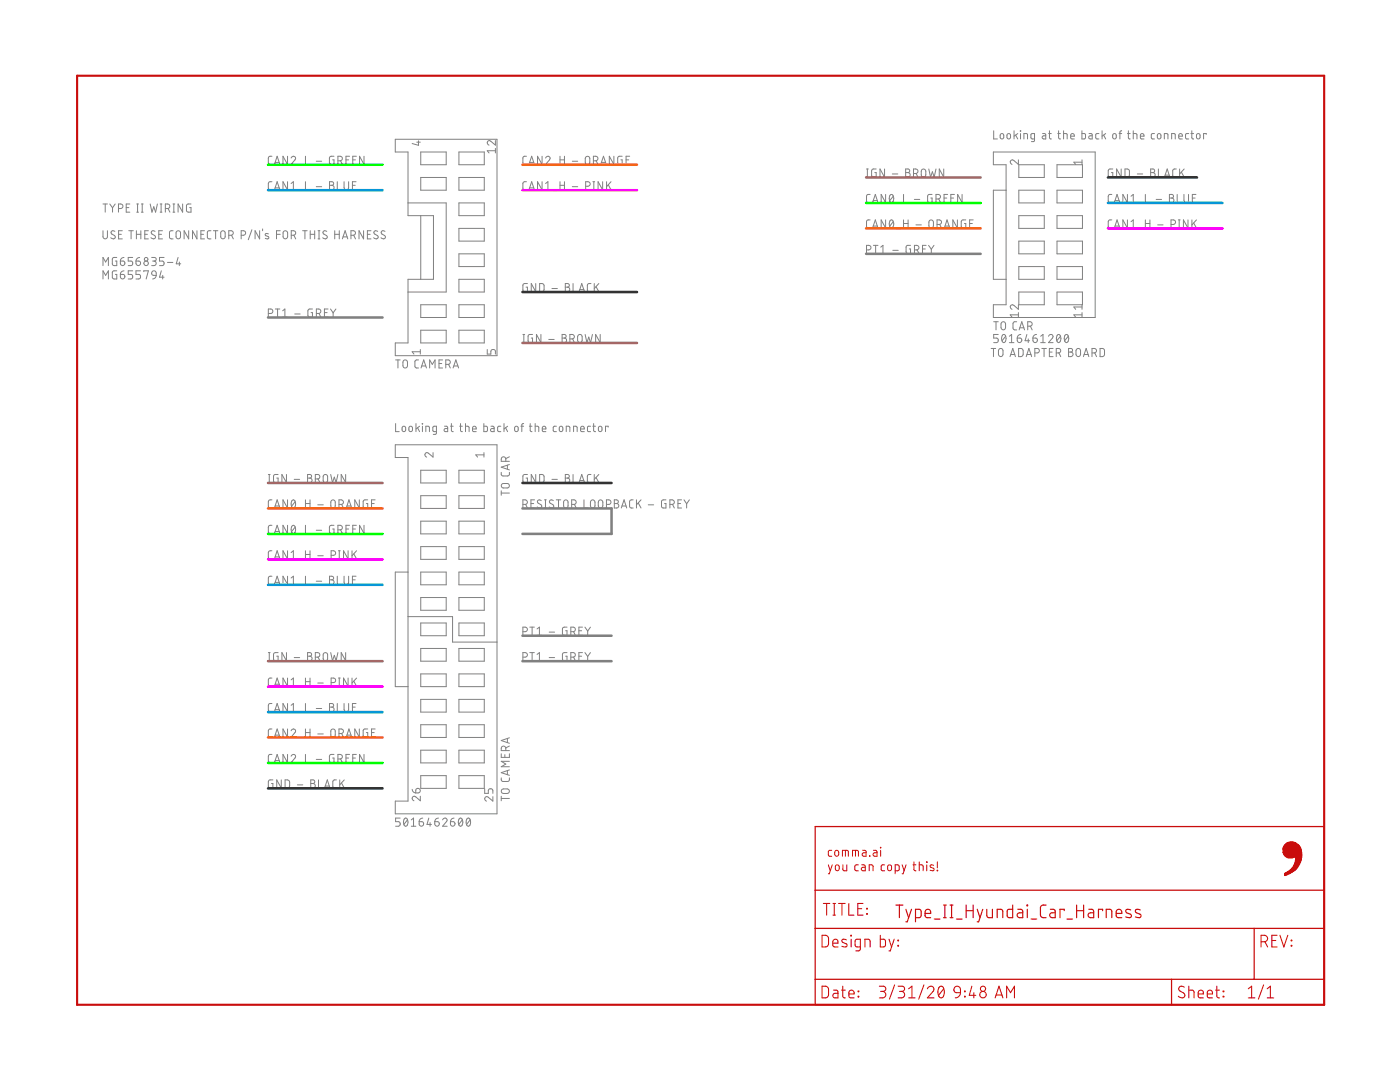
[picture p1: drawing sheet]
<svg xmlns="http://www.w3.org/2000/svg" width="279mm" height="216mm" viewBox="0 0 279 216" stroke-linecap="round" stroke-linejoin="round" font-family="sans-serif">
<g fill="none" stroke="#808080" stroke-width=".2">
<path d="M54.3 31.2h-.5l-.2 .3 .1 1.2 .6 .1M54.3 36.3h-.5l-.2 .3 .1 1.2 .6 .1M54.8 32.8l.5-1.6 .6 1.6M54.8 37.9l.5-1.6 .6 1.6M54.9 32.4h.8M54.9 37.5h.8M57.4 31.2v1.6l-.9-1.6v1.6M57.4 36.3v1.6l-.9-1.6v1.6M58.1 31.5a.44 .44 0 0 1 .6-.3 .44 .44 0 0 1 .2 .7l-.8 .9h.9M58.1 36.6l.4-.3v1.6M58.1 37.9h.9M59.6 33h.7"/>
<path d="M59.6 38.1h.7M61 31.2v1.6h.7M61 36.3v1.6h.7M63.1 32.2h1.1M63.1 37.3h1.1M65.8 36.3h.4a.36 .36 0 0 1 .4 .3 .36 .36 0 0 1-.4 .4 .46 .46 0 0 1 .5 .4 .46 .46 0 0 1-.5 .5h-.4zM65.8 37h.4M66.7 31.2h-.7l-.2 .2-.1 1 .3 .4h.7v-.9h-.3M67.3 36.3v1.6h.8M67.4 32.1h.5a.46 .46 0 0 0 .4-.5 .46 .46 0 0 0-.4-.4h-.5v1.6M68 32.1l.3 .7M68.7 36.3v1.1a.46 .46 0 0 0 .4 .5 .46 .46 0 0 0 .5-.5v-1.1"/>
<path d="M69 31.9h.6M69.8 31.2h-.8v1.6h.8M70.3 37h.6M70.4 31.9h.5M71.1 36.3h-.8v1.6h.8M71.1 31.2h-.7v1.6h.7M72.6 31.2v1.6l-.8-1.6v1.6M78.9 27.8h20.3v43.2h-20.3v-2.6h2.5v-12.7h5.1v-12.7h-5.1v-12.7h-2.5zM83.2 28.4h.7M83.5 28.1v.9l-1.2-.4M84 30.3h5v2.6h-5zM84 35.4h5v2.6h-5z"/>
<path d="M91.6 30.3h5v2.6h-5zM91.6 35.4h5v2.6h-5zM98.9 28v1l-.9-.8a.44 .44 0 0 0-.7 .1 .44 .44 0 0 0 .3 .7M98.9 30.1h-1.7l.4 .4M98.9 29.6v.9M105.1 31.2h-.5l-.2 .3v1.1l.2 .2h.5M105.1 36.3h-.5l-.2 .3v1.1l.2 .1 .5 .1M105.6 32.8l.5-1.6 .6 1.6M105.6 37.9l.5-1.6 .6 1.6M105.7 32.4h.8M105.7 37.5h.8M108.2 31.2v1.6l-.9-1.6v1.6"/>
<path d="M108.2 36.3v1.6l-.9-1.6v1.6M108.9 31.5a.45 .45 0 0 1 .6-.3 .45 .45 0 0 1 .2 .7l-.8 .9h.9M108.9 37.9h.9M108.9 36.6l.4-.3v1.6M110.4 33h.7M110.4 38.1h.7M111.8 31.9h.8M111.8 31.2v1.6M111.8 36.3v1.6M111.8 37h.8M112.6 31.2v1.6M112.6 36.3v1.6"/>
<path d="M114.2 32.2h1.1M114.2 37.3h1.1M116.9 37.2h.4a.46 .46 0 0 0 .5-.5 .46 .46 0 0 0-.5-.4h-.4v1.6M116.9 31.3l.4-.1 .3 .1 .1 1.1a.46 .46 0 0 1-.4 .4 .46 .46 0 0 1-.5-.4v-.8zM118.3 37.9h.4M118.3 36.3h.4M118.4 32.1h.5a.46 .46 0 0 0 .4-.5 .46 .46 0 0 0-.4-.4h-.5v1.6M118.5 36.3v1.6M119 32.1l.3 .7M119.9 32.8l.5-1.6 .6 1.6M120 32.4h.8M120.3 36.3v1.6l-.9-1.6v1.6"/>
<path d="M121.1 36.3v1.6M121.4 36.9l.5 1M121.9 36.3l-.8 1M122.5 31.2v1.6l-.9-1.6v1.6M124.2 31.2h-.7l-.2 .2v1l.2 .4h.7v-.9h-.3M124.9 31.9h.6M125.7 31.2h-.8v1.6h.8M172.9 35.3h.4M172.9 33.7h.4M173.1 33.7v1.6M173.7 38.8h-.6l-.2 .4 .1 1 .1 .2h.6M174.9 33.7h-.7l-.2 .3-.1 1 .3 .3h.7v-.9h-.3"/>
<path d="M176.5 33.7v1.6l-.9-1.6v1.6M176.7 38.8v1.6l-.8-1.6v1.6M177.7 38.9l.2-.1a.95 .95 0 0 1 0 1.6 1.04 1.04 0 0 1-.2-1.5zM178.1 34.7h1.1M178.3 39.2l-.8 .9M180.3 38.8v1.6h.8M180.7 33.7h.5a.36 .36 0 0 1 .4 .4 .36 .36 0 0 1-.4 .3 .46 .46 0 0 1 .5 .5 .46 .46 0 0 1-.5 .4h-.5zM180.7 34.4h.5M182.3 34.6h.5a.46 .46 0 0 0 .4-.4 .46 .46 0 0 0-.4-.5h-.5v1.6M182.5 39.8h1.1M182.8 34.6l.4 .7M184 33.8l.3-.1 .3 .1a1.33 1.33 0 0 1 .1 1.3l-.4 .2-.3-.1-.1-.3z"/>
<path d="M185.4 33.7l.3 1.6 .4-1 .3 1 .4-1.6M186 38.8h-.7l-.2 .2v1.1l.2 .3h.7v-.9h-.2M186.8 39.7h.4a.46 .46 0 0 0 .5-.4 .46 .46 0 0 0-.5-.5h-.4v1.6M187.3 39.7l.4 .7M188.3 33.7v1.6l-.8-1.6v1.6M188.4 39.5h.6M189.1 38.8h-.7v1.6h.7M189.8 39.5h.5M190.5 38.8h-.7v1.6h.7M192 38.8v1.6l-.9-1.6v1.6M198.2 30.3h20.4v33.1h-20.4v-2.6h2.6v-27.9h-2.6zM198.3 26.1v1.6h.8"/>
<path d="M199.7 26.8l.3-.2 .2 .2 .1 .6a.36 .36 0 0 1-.3 .3 .36 .36 0 0 1-.4-.3zM200.8 38h-2.6v17.7h2.6M201.1 26.8l.2-.2 .3 .2 .1 .6a.36 .36 0 0 1-.4 .3 .36 .36 0 0 1-.3-.3zM202.4 26.1v1.6M202.7 27l.4 .7M203.1 26.6l-.7 .6M203.2 31.9v.9l-.8-.8a.45 .45 0 0 0-.8 .2 .45 .45 0 0 0 .4 .6M203.3 32.9h5.1v2.5h-5.1zM203.3 38h5.1v2.5h-5.1zM203.6 26.1l.1 .1zM203.7 26.6v1.1M204.3 27.7v-1.1l.7 .2 .1 .9"/>
<path d="M206.5 27.7h-.6l-.1-.1v-.9l.7-.1-.1 1.5-.6 .2M208.1 26.6l.4 .1 .2 .1v.9l-.7-.1v-.4l.7-.1M209.3 26.6h.5M209.4 26.1l.1 1.5 .3 .1M210.9 32.9h5.1v2.5h-5.1zM210.9 38h5.1v2.5h-5.1zM211.1 26.6h.5M211.3 26.1v1.5l.3 .1M212.3 26.6l.7 .2v.9M212.3 26.1v1.6M213.7 27.2h.7a.38 .38 0 0 0-.3-.5 .38 .38 0 0 0-.4 .3v.6l.7 .1M215.9 26.1v1.6h.6l.1-.9-.1-.1-.6-.1"/>
<path d="M215.9 32.4h-1.6l.4 .4M215.9 31.9v.9M217.3 26.6l.6 .1 .1 1-.7-.1v-.4l.7-.1M219.3 26.6l-.5 .1-.1 .2 .1 .7 .5 .1M219.9 26.1v1.6M220.3 27l.4 .7M220.7 26.6l-.8 .6M221.9 38.8h-.5l-.2 .4 .1 1.1 .6 .1M222.1 33.7h-.7l-.2 .3v1l.2 .3h.7v-.9h-.3M222.2 26.8l.2-.2 .3 .2 .1 .6a.36 .36 0 0 1-.4 .3 .36 .36 0 0 1-.3-.3zM223.3 26.6h.6M223.8 33.7v1.6l-1-1.6v1.6"/>
<path d="M223.9 26.1l-.4 .3v1.3M224.5 33.7l.6 .1 .3 .2v1.1l-.3 .2h-.6zM225 38.8v1.6l-.9-1.6v1.6M225 26.6h.6M225.2 26.1v1.5l.4 .1M225.7 39.2l.5-.4v1.6M226.2 26.6l.7 .2v.9M226.2 26.1v1.6M227 34.7h1M227.6 27.2h.7a.38 .38 0 0 0-.3-.5 .38 .38 0 0 0-.4 .3l.1 .6 .6 .1M228.6 38.8v1.6h.7M229.6 33.7h.5a.36 .36 0 0 1 .3 .4 .36 .36 0 0 1-.3 .3 .46 .46 0 0 1 .4 .5 .46 .46 0 0 1-.4 .4h-.5z"/>
<path d="M229.6 34.4h.5M230.4 26.6l-.5 .1-.1 .2v.7l.6 .1M230.7 39.8h1.1M231.1 26.8l.2-.2 .3 .2 .1 .6a.36 .36 0 0 1-.4 .3 .36 .36 0 0 1-.3-.3zM231.2 33.7v1.6h.7M232.4 27.7v-1.1l.7 .2v.9M232.4 35.3l.5-1.6 .6 1.6M232.5 34.9h.8M233.4 38.8h.4a.36 .36 0 0 1 .4 .4 .36 .36 0 0 1-.4 .3 .46 .46 0 0 1 .5 .5 .46 .46 0 0 1-.5 .4h-.4zM233.4 39.5h.4M233.8 27.7v-1.1l.7 .2v.9M234.8 33.7h-.5l-.3 .4 .1 1 .2 .2h.5"/>
<path d="M234.9 38.8v1.6h.8M235.2 27.2h.8a.38 .38 0 0 0-.3-.5 .38 .38 0 0 0-.5 .3l.1 .6 .7 .1M235.4 33.7v1.6M235.8 34.4l.5 .9M236.3 38.8v1.2a.46 .46 0 0 0 .4 .4 .46 .46 0 0 0 .5-.4v-1.2M236.3 33.7l-.9 1M237.2 26.6l-.5 .1-.1 .2 .1 .7 .5 .1M237.7 26.6h.5M237.8 26.1l.1 1.5 .3 .1M238 39.5h.5M238.7 38.8h-.7v1.6h.7M238.9 26.8l.2-.2 .3 .2 .1 .6a.36 .36 0 0 1-.4 .3 .36 .36 0 0 1-.3-.3z"/>
<path d="M240.7 26.8v-.2h-.5v1.1M20.6 46v1.2a.44 .44 0 0 0 .4 .5 .44 .44 0 0 0 .4-.5v-1.2M20.6 40.7h.8M20.6 53v-1.6l.5 .9 .5-.9v1.6M20.6 55.7v-1.7l.5 .9 .5-.9v1.7M21 40.7v1.6M21.9 40.7l.6 .8M22.5 41.5v.8M22.9 46.2l-.2-.1a.38 .38 0 0 0-.5 .1 .38 .38 0 0 0 .1 .5l.5 .3a.41 .41 0 0 1 .1 .6 .41 .41 0 0 1-.6 0l-.2-.2M23 40.7l-.5 .8M23.3 51.4h-.7l-.2 .2v1l.2 .4h.7v-.9h-.3M23.3 54l-.7 .1-.2 .2v1l.2 .3 .7 .1v-.9h-.3"/>
<path d="M23.6 41.6h.5a.46 .46 0 0 0 .4-.4 .46 .46 0 0 0-.4-.5h-.5v1.6M23.7 46.8h.5M24 52.1h.6a.45 .45 0 0 1 .3 .5 .45 .45 0 0 1-.4 .4 .45 .45 0 0 1-.5-.5zM24 54.8h.6a.45 .45 0 0 1 .3 .5 .45 .45 0 0 1-.5 .4 .45 .45 0 0 1-.4-.5zM24.4 46h-.7v1.7h.7M24.7 51.4l-.4 .1-.3 .6M24.7 54l-.4 .2-.3 .6M25.2 41.4h.5M25.7 46h.9M25.9 40.7h-.7v1.6h.7M26.2 46v1.7M26.5 51.4h-.9v.7h.5a.46 .46 0 0 1 .4 .4 .46 .46 0 0 1-.4 .5h-.5"/>
<path d="M26.5 54h-.9v.8h.5a.46 .46 0 0 1 .4 .4 .46 .46 0 0 1-.4 .5h-.5M27.1 52.1h.6a.46 .46 0 0 1 .4 .5 .46 .46 0 0 1-.5 .4 .46 .46 0 0 1-.5-.5zM27.2 46.8h.9M27.2 46v1.7M27.3 40.7h.3M27.3 42.3h.3M27.5 40.7v1.6M27.9 51.4l-.4 .1-.4 .6M28 54h-.9v.8h.6a.46 .46 0 0 1 .4 .4 .46 .46 0 0 1-.4 .5h-.6M28.1 46v1.7M28.2 40.7h.4M28.2 42.3h.4"/>
<path d="M28.4 40.7v1.6M28.7 54.2v-.2h.9l-.4 1.7M28.9 46.8h.5M29.6 46h-.7v1.7h.7M30 40.7l.3 1.6 .4-1 .4 1 .3-1.6M30.3 51.4h.5a.36 .36 0 0 1 .4 .3 .36 .36 0 0 1-.4 .4h-.3M30.4 54.2l.3-.2 .4 .2 .1 .7-.8-.1-.1-.3zM30.7 52.1a.46 .46 0 0 1 .5 .4 .46 .46 0 0 1-.5 .5h-.4M30.9 46.2l-.1-.1a.38 .38 0 0 0-.6 .1 .38 .38 0 0 0 .2 .5l.5 .3a.41 .41 0 0 1 0 .6 .41 .41 0 0 1-.6 0l-.2-.2M31.2 54.9l-.3 .6-.4 .2M31.7 46.8h.5M32 40.7h.3"/>
<path d="M32 42.3h.3M32.2 40.7v1.6M32.2 54l-.4 1.3h.9M32.4 46h-.7v1.7h.7M32.5 54.9v.8M32.7 51.4h-.9v.7h.6a.46 .46 0 0 1 .4 .4 .46 .46 0 0 1-.4 .5h-.6M33 41.6h.5a.46 .46 0 0 0 .4-.4 .46 .46 0 0 0-.4-.5h-.5v1.6M33.4 52.4h1.1M33.5 41.6l.4 .7M34.5 40.7h.4M34.5 42.3h.4M34.5 46l-.4 .1-.3 .3v1l.3 .2 .4 .1"/>
<path d="M34.7 40.7v1.6M35.3 46.2l.3-.2 .3 .2 .1 1a.44 .44 0 0 1-.4 .5 .44 .44 0 0 1-.5-.5zM35.5 51.4l-.3 1.2h.9M35.8 52.3v.7M36.4 40.7v1.6l-.9-1.6v1.6M37.7 46v1.7l-1-1.7v1.7M38.1 40.7h-.7l-.2 .2 .1 1.3 .8 .1v-.9h-.3M39.3 46v1.7l-.9-1.7v1.7M40.1 46.8h.5M40.8 46h-.7v1.7h.7M42.1 46l-.5 .1-.2 .3v1l.2 .2 .5 .1M42.6 46h.9"/>
<path d="M43 46v1.7M44.2 46.2l.3-.2 .3 .2 .1 1a.44 .44 0 0 1-.4 .5 .44 .44 0 0 1-.5-.5zM45.7 46.9h.4a.46 .46 0 0 0 .5-.4 .46 .46 0 0 0-.5-.5h-.4v1.7M46.2 46.9l.4 .8M48.1 46.9h.5a.46 .46 0 0 0 .4-.4 .46 .46 0 0 0-.4-.5h-.5v1.7M50.3 45.8l-.7 2M51.8 46v1.7l-.9-1.7v1.7M52.4 45.7v.3M53.6 46.7l-.6-.1-.1 .2 .7 .5v.2l-.2 .2-.5-.1M55.2 46.8h.7M55.9 46h-.7v1.7M56.6 46.2l.3-.2 .4 .2a1.33 1.33 0 0 1 .1 1.2l-.5 .3-.4-.3z"/>
<path d="M58.1 46.9h.5a.46 .46 0 0 0 .4-.4 .46 .46 0 0 0-.4-.5h-.5v1.7M58.7 46.9l.3 .8M60.4 46h.9M60.9 46v1.7M61.9 46.8h.9M61.9 46v1.7M62.8 46v1.7M63.5 47.7h.3M63.5 46h.3M63.7 46v1.7M65.2 46.2l-.5-.1-.2 .3v.2l.6 .4a.37 .37 0 0 1 .1 .5 .37 .37 0 0 1-.5 .1l-.3-.2M66.8 46.8h.9"/>
<path d="M66.8 46v1.7M67.7 46v1.7M68.3 47.7l.6-1.7 .5 1.7M68.5 47.3h.8M70 46.9h.5a.46 .46 0 0 0 .5-.4 .46 .46 0 0 0-.5-.5h-.5v1.7M70.6 46.9l.4 .8M72.6 46v1.7l-1-1.7v1.7M73.3 46.8h.6M74 46h-.7v1.7h.7M75.4 46.2l-.6-.1-.2 .3 .1 .2 .6 .4a.37 .37 0 0 1 .1 .5 .37 .37 0 0 1-.5 .1l-.3-.2M76.8 46.2l-.2-.1a.38 .38 0 0 0-.5 .1 .38 .38 0 0 0 .1 .5l.6 .3a.41 .41 0 0 1 0 .6 .41 .41 0 0 1-.6 0l-.2-.2M81.4 40.5h7.6v17.8h-7.6"/>
<path d="M84 43v12.7M91.6 40.5h5v2.5h-5zM91.6 45.6h5v2.5h-5zM91.6 50.7h5v2.5h-5zM91.6 55.7h5v2.6h-5zM105.3 56.6h-.7l-.2 .2 .1 1.3 .8 .1v-.9h-.3M106.9 56.6v1.6l-.9-1.6v1.6M107.7 56.6h.6l.3 .3v1l-.3 .3h-.6zM110.2 57.6h1M112.8 56.6h.5a.36 .36 0 0 1 .3 .3 .36 .36 0 0 1-.3 .4 .46 .46 0 0 1 .4 .5 .46 .46 0 0 1-.4 .4h-.5zM112.8 57.3h.5M114.4 56.6v1.6h.7"/>
<path d="M115.6 58.2l.5-1.6 .5 1.6M115.7 57.8h.8M117.9 56.6h-.5l-.2 .3v1.1l.2 .2h.5M118.6 56.6v1.6M119 57.2l.5 1M119.5 56.6l-.9 1M172.9 49.9h.5a.46 .46 0 0 0 .4-.5 .46 .46 0 0 0-.4-.4h-.5v1.6M173.7 43.9h-.6l-.2 .3 .1 1.1 .1 .2h.6M174.1 40.4l.6-1.6 .5 1.6M174.1 45.5l.6-1.6 .5 1.6M174.3 45.1h.8M174.3 40h.8"/>
<path d="M174.3 49h.9M174.8 49v1.6M175.8 49.3l.4-.3v1.6M175.8 50.6h.9M176.7 43.9v1.6l-.8-1.6v1.6M177.7 44l.2-.1a.95 .95 0 0 1 0 1.6 1.04 1.04 0 0 1-.2-1.5zM178.2 50h1.1M178.3 44.2l-.8 .9M179 45.7h.7M179 40.6h.7M180.3 44.6h.9M180.3 43.9v1.6"/>
<path d="M181.2 43.9v1.6M181.7 49h-.7l-.2 .2v1l.2 .3 .7 .1v-.9h-.2M182.5 49.9h.4a.46 .46 0 0 0 .5-.5 .46 .46 0 0 0-.5-.4h-.4v1.6M182.8 44.9h1.1M183 49.9l.4 .7M184.1 49.7h.6M184.8 49h-.7v1.6h.7M185.3 49l.6 .7M185.5 44l.3-.1 .3 .1a1.33 1.33 0 0 1 .1 1.2l-.4 .3-.4-.3v-.9zM185.9 49.7v.9M186.4 49l-.5 .7M187 44.8h.5a.46 .46 0 0 0 .4-.5 .46 .46 0 0 0-.4-.4h-.5v1.6"/>
<path d="M187.5 44.8l.4 .7M188.5 45.5l.5-1.6 .5 1.6M188.6 45.1h.8M191.1 43.9v1.6l-.9-1.6v1.6M192.7 43.9h-.6l-.2 .2v1.3l.8 .1v-.9h-.2M193.5 44.6h.6M194.2 43.9h-.7v1.6h.7M203.3 43h5.1v2.6h-5.1zM203.3 48.1h5.1v2.6h-5.1zM203.3 53.2h5.1v2.5h-5.1zM203.3 58.3h5.1v2.5h-5.1zM210.9 43h5.1v2.6h-5.1z"/>
<path d="M210.9 48.1h5.1v2.6h-5.1zM210.9 53.2h5.1v2.5h-5.1zM210.9 58.3h5.1v2.5h-5.1zM221.9 43.9h-.5l-.2 .3 .1 1.2 .6 .1M222.4 45.5l.5-1.6 .6 1.6M222.4 40.4l.5-1.6 .6 1.6M222.5 45.1h.9M222.5 40h.9M225 43.9v1.6l-.9-1.6v1.6M225.7 45.5h.9M225.7 44.2l.5-.3v1.6M225.7 40.4h.9"/>
<path d="M227.2 45.7h.7M227.2 40.6h.7M228.6 43.9v1.6M228.6 44.6h.9M229.5 43.9v1.6M231 44.9h1.1M233.7 44.8h.5a.46 .46 0 0 0 .4-.5 .46 .46 0 0 0-.4-.4h-.5v1.6M235.2 45.5h.3M235.2 43.9h.3M235.3 43.9v1.6M237.1 43.9v1.6l-.9-1.6v1.6M237.9 43.9v1.6"/>
<path d="M238.2 44.5l.6 1M238.8 43.9l-.9 1M53.6 62.5h.4a.44 .44 0 0 0 .5-.4 .44 .44 0 0 0-.5-.4h-.4v1.6M54.9 61.7h.9M55.4 61.7v1.6M56.4 62l.5-.3v1.6M56.4 63.3h.9M58.8 62.7h1.1M62.4 61.7h-.7l-.2 .2 .1 1.3 .8 .1v-.9h-.3M63.1 62.5h.5a.44 .44 0 0 0 .4-.4 .44 .44 0 0 0-.4-.4h-.5v1.6M63.7 62.5l.3 .8M64.7 62.4h.6"/>
<path d="M65.5 61.7h-.8v1.6h.8M66 61.7l.5 .7M66.5 62.4v.9M67 61.7l-.5 .7M79 71.8h.9M79.4 71.8v1.6M80.5 71.9l.4-.1 .3 .1 .1 1.1a.46 .46 0 0 1-.4 .4 .46 .46 0 0 1-.5-.4zM83.5 71.8h-.5l-.2 .4v1l.2 .2h.5M83.9 69.7v1M83.9 70.2h-1.6l.3 .5M84 60.8h5v2.6h-5zM84 65.9h5v2.5h-5z"/>
<path d="M84 73.4l.6-1.6 .5 1.6M84.2 73h.8M85.7 73.4v-1.6l.6 .9 .5-.9v1.6M87.6 72.5h.6M88.3 71.8h-.7v1.6h.7M89 72.7h.4a.44 .44 0 0 0 .5-.4 .44 .44 0 0 0-.5-.5h-.4v1.6M89.5 72.7l.4 .7M90.4 73.4l.6-1.6 .5 1.6M90.6 73h.8M91.6 60.8h5v2.6h-5zM91.6 65.9h5v2.5h-5zM97.2 69.7v1h.8v-.6a.46 .46 0 0 1 .4-.4 .46 .46 0 0 1 .5 .4v.6"/>
<path d="M104.4 68.4h.3M104.4 66.7h.3M104.5 66.7v1.7M106.3 66.7l-.7 .1-.2 .2v1l.2 .3 .7 .1v-.9h-.3M107.9 66.7v1.7l-.8-1.7v1.7M109.5 67.7h1.1M112.2 66.7h.4a.36 .36 0 0 1 .4 .4 .36 .36 0 0 1-.4 .4 .46 .46 0 0 1 .5 .4 .46 .46 0 0 1-.5 .5h-.4zM112.2 67.5h.4M113.7 67.6h.5a.44 .44 0 0 0 .4-.4 .44 .44 0 0 0-.4-.5h-.5v1.7M114.3 67.6l.3 .8M115.4 66.9l.3-.2 .4 .2 .1 1a.46 .46 0 0 1-.5 .5 .46 .46 0 0 1-.4-.5v-.7zM116.8 66.7l.3 1.7 .4-1.1 .4 1.1 .3-1.7"/>
<path d="M119.8 66.7v1.7l-.9-1.7v1.7M197.8 69.5h.9M198.3 69.5v1.7M198.3 64.2h.9M198.8 64.2v1.6M199.2 66.7h-.9v.8h.6a.46 .46 0 0 1 .3 .4 .46 .46 0 0 1-.3 .5h-.6M199.4 69.7l.3-.2 .3 .2 .2 1a.46 .46 0 0 1-.5 .5 .46 .46 0 0 1-.4-.5v-.7zM199.9 64.3l.3-.1 .4 .1 .1 1.1a.46 .46 0 0 1-.5 .4 .46 .46 0 0 1-.4-.4v-.8zM200.1 66.8l.2-.1a.97 .97 0 0 1 0 1.7 1.03 1.03 0 0 1-.2-1.6zM200.7 67.1l-.7 .9M201.4 68.4h1M201.4 67.1l.5-.4v1.7"/>
<path d="M201.6 71.2l.5-1.7 .5 1.7M201.7 70.7h.8M202.9 64.2h-.5l-.2 .4 .1 1.1 .6 .1M203 67.5h.6a.45 .45 0 0 1 .3 .5 .45 .45 0 0 1-.5 .3 .45 .45 0 0 1-.4-.4zM203.2 60.8v.9l-.8-.8a.45 .45 0 0 0-.8 .2 .45 .45 0 0 0 .4 .6M203.2 62.4v.9M203.2 62.8h-1.6l.4 .5M203.3 69.5l.6 .1 .3 .2v.9l-.3 .4-.6 .1zM203.4 65.8l.5-1.6 .6 1.6M203.5 65.4h.8M203.7 66.7l-.4 .2-.3 .6M204.8 71.2l.5-1.7 .6 1.7"/>
<path d="M204.9 70.7h.9M204.9 66.7l-.3 1.3h.9M205.1 65.1h.4a.44 .44 0 0 0 .5-.5 .44 .44 0 0 0-.5-.4h-.4v1.6M205.2 67.6v.8M205.6 65.1l.4 .7M206.1 67.5h.6a.45 .45 0 0 1 .3 .5 .45 .45 0 0 1-.4 .4 .45 .45 0 0 1-.5-.5zM206.5 70.4h.5a.44 .44 0 0 0 .4-.4 .44 .44 0 0 0-.4-.5h-.5v1.7M206.9 66.7l-.5 .2-.3 .6M207.7 68.4h.9M207.7 67.1l.5-.4v1.7M207.9 69.5h.9M208.4 69.5v1.7"/>
<path d="M209.3 67.1a.45 .45 0 0 1 .6-.4 .45 .45 0 0 1 .1 .8l-.7 .9h.9M209.4 70.3h.6M210.2 69.5h-.8v1.7h.8M210.8 70.4h.4a.44 .44 0 0 0 .5-.4 .44 .44 0 0 0-.5-.5h-.4v1.7M211 66.8l.3-.1a.95 .95 0 0 1 0 1.7 1.06 1.06 0 0 1-.3-1.6zM211.3 70.4l.4 .8M211.6 67.1l-.7 .9M212.6 66.8l.2-.1a.95 .95 0 0 1 0 1.7 1.06 1.06 0 0 1-.2-1.6zM213.2 67.1l-.7 .9M213.3 69.5h.4a.36 .36 0 0 1 .4 .4 .36 .36 0 0 1-.4 .4 .46 .46 0 0 1 .5 .4 .46 .46 0 0 1-.5 .5h-.4zM213.3 70.3h.4M214.9 69.7l.3-.2 .3 .2 .1 1a.46 .46 0 0 1-.4 .5 .46 .46 0 0 1-.5-.5v-.7z"/>
<path d="M215.9 60.8v.9M215.9 62.4v.9M215.9 62.8h-1.6l.4 .5M215.9 61.3h-1.6l.4 .4M216.2 71.2l.6-1.7 .5 1.7M216.3 70.7h.9M217.9 70.4h.5a.44 .44 0 0 0 .4-.4 .44 .44 0 0 0-.4-.5h-.5v1.7M218.5 70.4l.3 .8M219.5 69.5l.7 .1 .2 .2v1.1l-.2 .2-.7 .1zM53.6 96.3h.3M53.6 94.7h.3M53.7 94.7v1.6"/>
<path d="M54.3 99.7l-.6 .1-.1 .3v1.1l.2 .1 .5 .1M55.5 94.7h-.7l-.2 .2v1.2l.2 .2h.7v-.9h-.3M57.2 94.7v1.6l-.9-1.6v1.6M57.4 99.7v1.7l-.9-1.7v1.7M58.3 99.9l.2-.2a.97 .97 0 0 1 0 1.7 1 1 0 0 1-.2-1.5zM58.7 95.7h1.1M61 99.7v1.7M61.4 94.7h.4a.36 .36 0 0 1 .4 .3 .36 .36 0 0 1-.4 .4 .44 .44 0 0 1 .5 .4 .44 .44 0 0 1-.5 .5h-.4zM61.4 95.4h.4M61.9 99.7v1.7M62.9 95.6h.5a.44 .44 0 0 0 .4-.5 .44 .44 0 0 0-.4-.4h-.5v1.6M63.5 95.6l.3 .7"/>
<path d="M64.6 94.8l.3-.1 .4 .1 .1 1a.44 .44 0 0 1-.5 .5 .44 .44 0 0 1-.4-.5zM66 94.7l.4 1.6 .3-1.1 .4 1.1 .3-1.6M66.1 99.9l.4-.2 .3 .2 .1 1a.44 .44 0 0 1-.4 .5 .44 .44 0 0 1-.5-.5zM69 94.7v1.6l-.9-1.6v1.6M71.7 99.7v1.7l-.9-1.7v1.7M73.4 99.7h-.6l-.3 .3v1.2l.2 .1 .7 .1v-.9h-.3M74.9 99.7h-.8v1.7h.8M78.9 88.8h20.3v73.6h-20.3v-2.5h2.5v-68.6h-2.5zM79 84.5v1.6h.7M80.3 85.2l.3-.2 .3 .2 .1 .6a.36 .36 0 0 1-.4 .3 .36 .36 0 0 1-.4-.3zM81.7 85.2l.3-.2 .2 .2 .1 .6a.36 .36 0 0 1-.3 .3 .36 .36 0 0 1-.4-.3zM83 84.5v1.6"/>
<path d="M83.3 85.4l.4 .7M83.7 85l-.7 .6M84 93.8h5v2.6h-5zM84 98.9h5v2.6h-5zM84.3 84.5v.1zM84.3 85v1.1M85 86.1v-1.1l.7 .2v.9M86.4 90.3v.9l-.9-.8a.44 .44 0 0 0-.7 .2 .44 .44 0 0 0 .4 .6M87.1 86.1h-.5l-.2-.1v-.7l.2-.2 .5-.1v1.4l-.1 .2-.5 .1M88.7 85l.5 .1 .1 .2v.8h-.5l-.2-.2 .1-.3 .6-.1M89.9 85h.5M90.1 84.5v1.4l.1 .2h.2"/>
<path d="M91.6 93.8h5v2.6h-5zM91.6 98.9h5v2.6h-5zM91.7 85h.6M91.9 84.5v1.4l.1 .2h.3M92.9 85l.7 .2v.9M92.9 84.5v1.6M94.3 85.6h.7a.39 .39 0 0 0-.2-.5 .39 .39 0 0 0-.5 .3l.1 .7h.6M96.6 84.5v1.6h.5l.2-.2v-.7l-.2-.1-.5-.1M96.6 90.8h-1.6l.3 .4M96.6 90.3v.9M98 85l.4 .1 .2 .2v.8h-.5l-.2-.2 .1-.3 .6-.1M99.9 85l-.4 .1-.2 .2 .1 .8h.5"/>
<path d="M100 94.3l.1 .5 .3 .2h1l.2-.2 .1-.5M100 98.4h1.7M100 97.9v.9M100.2 96.6l1-.1a.44 .44 0 0 1 .5 .4 .44 .44 0 0 1-.5 .5l-1-.2-.2-.3zM100.6 84.5v1.6M100.9 85.4l.4 .7M100.9 92.1v-.5a.46 .46 0 0 0-.4-.5 .46 .46 0 0 0-.5 .5v.5h1.7M101.3 92.8v.8M101.3 85l-.7 .6M101.7 92.7l-1.7 .5 1.7 .6M101.7 91.1l-.8 .4M102.8 85.2l.3-.2 .2 .2 .1 .6a.36 .36 0 0 1-.3 .3 .36 .36 0 0 1-.4-.3z"/>
<path d="M103.9 85h.6M104.5 84.5h-.2l-.2 .3v1.3M105.3 94.7h-.7l-.2 .2v1.2l.2 .2h.7v-.9h-.3M105.6 85h.6M105.8 84.5v1.4l.1 .2h.3M106.7 99.7h-.7v1.7h.7M106.8 85l.7 .2v.9M106.8 84.5v1.6M106.9 94.7v1.6l-.9-1.6v1.6M107.7 94.7h.6l.3 .3v1l-.3 .3h-.6zM108 99.9a.41 .41 0 0 0-.6-.1 .41 .41 0 0 0-.1 .6l.6 .3a.38 .38 0 0 1 .2 .5 .38 .38 0 0 1-.6 .1l-.3-.1M108.2 85.6h.7a.38 .38 0 0 0-.2-.5 .38 .38 0 0 0-.5 .3l.1 .7h.6"/>
<path d="M108.7 99.7h.3M108.9 99.7v1.7M110.2 95.7h1M110.4 99.9l-.4-.2-.3 .1-.1 .3 .1 .3 .6 .3a.38 .38 0 0 1 .2 .5 .38 .38 0 0 1-.6 .1l-.3-.1M111 99.7h.9M111 85l-.4 .1-.2 .2 .1 .8h.5M111.5 99.7v1.7M111.7 85.2l.3-.2 .2 .2 .1 .6a.36 .36 0 0 1-.3 .3 .36 .36 0 0 1-.4-.3zM112.6 99.9l.3-.2 .3 .2 .2 1a.44 .44 0 0 1-.5 .5 .44 .44 0 0 1-.4-.5zM112.8 94.7h.5a.36 .36 0 0 1 .3 .3 .36 .36 0 0 1-.3 .4 .44 .44 0 0 1 .4 .4 .44 .44 0 0 1-.4 .5h-.5zM112.8 95.4h.5M113 86.1v-1.1l.7 .2v.9"/>
<path d="M114.4 94.7v1.6h.7M114.5 86.1v-1.1l.6 .2 .1 .9M115.6 96.3l.5-1.6 .5 1.6M115.7 95.9h.8M115.9 85.6h.7a.39 .39 0 0 0-.2-.5 .39 .39 0 0 0-.5 .3l.1 .7h.6M116.5 99.7v1.7h.8M117.9 85l-.5 .1-.2 .1 .1 .9h.6M117.9 94.7h-.5l-.2 .3v1.1l.2 .2h.5M118 99.9l.3-.2 .3 .2 .1 .3v.7a.46 .46 0 0 1-.4 .5 .46 .46 0 0 1-.5-.5zM118.3 85h.6M118.5 84.5v1.4l.1 .2h.3M118.6 94.7v1.6"/>
<path d="M119 95.3l.5 1M119.5 94.7l-.9 1M119.5 85.2l.3-.2 .2 .2 .1 .6a.36 .36 0 0 1-.3 .3 .36 .36 0 0 1-.4-.3zM119.5 99.9l.3-.2 .4 .2 .1 .3v.7a.46 .46 0 0 1-.4 .5 .46 .46 0 0 1-.5-.5zM121.4 85.2v-.2h-.6v1.1M122.6 99.7h.4a.37 .37 0 0 1 .4 .4 .37 .37 0 0 1-.4 .4 .44 .44 0 0 1 .5 .4 .44 .44 0 0 1-.5 .5h-.4zM126.4 99.7l-.6 .1-.2 .3 .1 1.1 .2 .1 .5 .1M127 99.7v1.7M127.9 99.7l-.9 1M132.9 99.7h-.5l-.4 .3v1l.2 .3 .7 .1v-.9h-.3M136 99.7h-.7v1.7h.7M136.5 99.7l.5 .8"/>
<path d="M137.6 99.7l-.6 .8M54.3 115h-.5l-.2 .3v1.1l.2 .2h.5M54.3 104.8l-.5 .1-.2 .3v1l.2 .2h.5M54.3 109.9h-.5l-.2 .4v1l.2 .2h.5M54.8 116.6l.5-1.6 .6 1.6M54.8 106.4l.5-1.6 .6 1.6M54.8 101.4l.5-1.7 .6 1.7M54.8 111.5l.5-1.6 .6 1.6M54.9 116.2h.8M54.9 106h.8M54.9 101h.8M54.9 111.1h.8"/>
<path d="M57.4 104.8v1.6l-.9-1.6v1.6M57.4 109.9v1.6l-.9-1.6v1.6M57.4 115v1.6l-.9-1.6v1.6M58.1 110.3l.4-.4v1.6M58.1 115.3l.4-.3v1.6M58.1 116.6h.9M58.1 111.5h.9M58.3 104.9l.2-.1a.97 .97 0 0 1 0 1.6 1 1 0 0 1-.2-1.5zM58.9 105.2l-.7 .9M58.9 100.1l-.7 .9M59.6 116.8h.7M59.6 106.6h.7"/>
<path d="M59.6 101.6h.7M59.6 111.7h.7M61 104.8v1.6h.7M61 109.9v1.6M61 115v1.6h.7M61 100.5h.9M61 110.6h.9M61.9 109.9v1.6M63.1 116h1.1M63.1 105.8h1.1M63.4 100.7h1.1M63.4 110.9h1.1"/>
<path d="M65.8 115h.4a.36 .36 0 0 1 .4 .3 .36 .36 0 0 1-.4 .4 .46 .46 0 0 1 .5 .5 .46 .46 0 0 1-.5 .4h-.4zM65.8 115.7h.4M66.1 110.8h.4a.46 .46 0 0 0 .5-.4 .46 .46 0 0 0-.5-.5h-.4v1.6M66.7 104.8h-.6l-.3 .3-.1 1 .3 .3h.7v-.8h-.3M67.3 115v1.6h.8M67.4 105.7h.5a.46 .46 0 0 0 .4-.4 .46 .46 0 0 0-.4-.5h-.5v1.6M67.5 111.5h.4M67.5 109.9h.4M67.6 100.6h.5a.46 .46 0 0 0 .4-.4 .46 .46 0 0 0-.4-.5h-.5v1.7M67.7 109.9v1.6M68 105.7l.3 .7M68.2 100.6l.3 .8"/>
<path d="M68.7 115v1.2a.46 .46 0 0 0 .4 .4 .46 .46 0 0 0 .5-.4v-1.2M69 105.6h.6M69.1 101.4l.5-1.7 .6 1.7M69.2 101h.8M69.5 109.9v1.6l-.9-1.6v1.6M69.8 104.8h-.8v1.6h.8M70.3 109.9v1.6M70.3 115.7h.6M70.4 105.6h.5M70.6 110.5l.6 1M71.1 115h-.8v1.6h.8M71.1 104.8h-.7v1.6h.7"/>
<path d="M71.2 109.9l-.9 1M72.6 104.8v1.6l-.8-1.6v1.6M74.1 100.5h.6M81.4 114.2h-2.5v22.8h2.5M84 104h5v2.5h-5zM84 109.1h5v2.5h-5zM84 114.2h5v2.5h-5zM84 119.2h5v2.6h-5zM91.6 104h5v2.5h-5zM91.6 109.1h5v2.5h-5zM91.6 114.2h5v2.5h-5zM91.6 119.2h5v2.6h-5z"/>
<path d="M104.4 100.6h.4a.46 .46 0 0 0 .5-.4 .46 .46 0 0 0-.5-.5h-.4v1.7M104.9 100.6l.4 .8M106 100.5h.5M108.7 101.4h.3M114.1 100.6h.5a.46 .46 0 0 0 .4-.4 .46 .46 0 0 0-.4-.5h-.5v1.7M114.6 100.6l.4 .8M121 100.6h.5a.46 .46 0 0 0 .4-.4 .46 .46 0 0 0-.4-.5h-.5v1.7M122.6 100.5h.4M124 101.4l.5-1.7 .6 1.7M124.1 101h.8M127.4 100.4l.5 1M129.4 100.7h1.1"/>
<path d="M133.7 100.6h.4a.46 .46 0 0 0 .5-.4 .46 .46 0 0 0-.5-.5h-.4v1.7M134.2 100.6l.4 .8M135.3 100.5h.5M137 100.5v.9M53.6 131.8h.3M53.6 130.2h.3M53.7 130.2v1.6M54.3 135.3h-.5l-.2 .4 .1 1.1 .6 .1M54.8 136.9l.5-1.6 .6 1.6M54.9 136.5h.8M55.5 130.2h-.6l-.3 .3v1l.2 .3h.7v-.9h-.3M57.2 130.2v1.6l-.9-1.6v1.6"/>
<path d="M57.4 135.3v1.6l-.9-1.6v1.6M58.1 135.7l.4-.4v1.6M58.1 136.9h.9M58.7 131.2h1.1M59.6 137.1h.7M61 135.3v1.6M61 136h.9M61.4 130.2h.4a.36 .36 0 0 1 .4 .4 .36 .36 0 0 1-.4 .3 .46 .46 0 0 1 .5 .5 .46 .46 0 0 1-.5 .4h-.4zM61.4 130.9h.4M61.9 135.3v1.6M62.9 131.1h.5a.46 .46 0 0 0 .4-.4 .46 .46 0 0 0-.4-.5h-.5v1.6M63.4 136.3h1.1"/>
<path d="M63.5 131.1l.3 .7M64.6 130.3l.3-.1 .4 .1 .1 1.1a.44 .44 0 0 1-.5 .4 .44 .44 0 0 1-.4-.4zM66 130.2l.4 1.6 .3-1 .4 1 .3-1.6M66.1 136.2h.4a.46 .46 0 0 0 .5-.4 .46 .46 0 0 0-.5-.5h-.4v1.6M67.5 136.9h.4M67.5 135.3h.4M67.7 135.3v1.6M69 130.2v1.6l-.9-1.6v1.6M69.5 135.3v1.6l-.9-1.6v1.6M70.3 135.3v1.6M70.6 135.9l.6 1M71.2 135.3l-.9 1"/>
<path d="M81.4 123h8.9v5.1h8.9M84 124.3h5v2.6h-5zM84 129.4h5v2.5h-5zM84 134.5h5v2.5h-5zM84 139.6h5v2.5h-5zM91.6 124.3h5v2.6h-5zM91.6 129.4h5v2.5h-5zM91.6 134.5h5v2.5h-5zM91.6 139.6h5v2.5h-5zM104.4 126h.4a.46 .46 0 0 0 .5-.4 .46 .46 0 0 0-.5-.5h-.4v1.7M104.4 131.1h.4a.46 .46 0 0 0 .5-.4 .46 .46 0 0 0-.5-.5h-.4v1.6M105.7 130.2h.9"/>
<path d="M105.7 125.1h.9M106.2 125.1v1.7M106.2 130.2v1.6M107.2 131.8h.9M107.2 125.5l.5-.4v1.7M107.2 130.6l.5-.4v1.6M107.2 126.8h.9M109.6 131.2h1.1M109.6 126.1h1.1M113.2 125.1h-.6l-.3 .3v1.2l.2 .1 .7 .1v-.9h-.3M113.2 130.2h-.6l-.3 .3-.1 1 .3 .3h.7v-.9h-.3M113.9 126h.5a.46 .46 0 0 0 .4-.4 .46 .46 0 0 0-.4-.5h-.5v1.7"/>
<path d="M113.9 131.1h.5a.46 .46 0 0 0 .4-.4 .46 .46 0 0 0-.4-.5h-.5v1.6M114.5 126l.3 .8M114.5 131.1l.3 .7M115.5 130.9h.6M115.5 125.9h.6M116.2 130.2h-.7v1.6h.7M116.2 125.1h-.7v1.7h.7M116.7 125.1l.6 .8M116.7 130.2l.6 .8M117.3 125.9v.9M117.3 131v.8M117.8 125.1l-.5 .8"/>
<path d="M117.8 130.2l-.5 .8M54.3 140.4h-.5l-.2 .3 .1 1.2 .6 .1M54.3 150.5l-.5 .1-.2 .3 .1 1.2 .6 .1M54.3 145.5h-.5l-.2 .3 .1 1.2 .6 .1M54.5 155.6l-.8 .1-.1 .3 .1 1.1 .8 .1v-.9h-.3M54.8 142l.5-1.6 .6 1.6M54.8 152.2l.5-1.7 .6 1.7M54.8 147.1l.5-1.6 .6 1.6M54.9 141.6h.8M54.9 151.8h.8M54.9 146.7h.8M56.1 155.6v1.6l-.9-1.6v1.6"/>
<path d="M56.9 155.6l.8 .1a1.33 1.33 0 0 1 .1 1.3l-.3 .2h-.6zM57.4 140.4v1.6l-.9-1.6v1.6M57.4 145.5v1.6l-.9-1.6v1.6M57.4 150.5v1.7l-.9-1.7v1.7M58.1 150.9a.44 .44 0 0 1 .6-.3 .44 .44 0 0 1 .2 .7l-.8 .9h.9M58.1 145.8a.44 .44 0 0 1 .6-.3 .44 .44 0 0 1 .2 .7l-.8 .9h.9M58.1 142h.9M58.1 140.7l.4-.3v1.6M59.4 156.6h1M59.6 142.2h.7M59.6 152.3h.7M59.6 147.3h.7"/>
<path d="M61 140.4v1.6h.7M61 145.5v1.6M61 150.5v1.7h.7M61 146.2h.9M61.9 145.5v1.6M62 155.6h.5a.36 .36 0 0 1 .3 .4 .36 .36 0 0 1-.3 .3 .46 .46 0 0 1 .4 .5 .46 .46 0 0 1-.4 .4h-.5zM62 156.3h.5M63.1 141.4h1.1M63.1 151.5h1.1M63.4 146.5h1.1M63.6 155.6v1.6h.7M64.8 157.2l.5-1.6 .5 1.6"/>
<path d="M64.9 156.8h.8M65.8 140.4h.4a.36 .36 0 0 1 .4 .3 .36 .36 0 0 1-.4 .4 .46 .46 0 0 1 .5 .5 .46 .46 0 0 1-.5 .4h-.4zM65.8 141.1h.4M66.1 145.6l.4-.1 .3 .1 .1 1a.44 .44 0 0 1-.4 .5 .44 .44 0 0 1-.5-.5zM66.7 150.5l-.7 .1-.2 .2-.1 1 .3 .3 .7 .1v-.9h-.3M67.1 155.6h-.4l-.3 .4v1l.3 .2h.4M67.3 140.4v1.6h.8M67.4 151.4h.5a.46 .46 0 0 0 .4-.4 .46 .46 0 0 0-.4-.5h-.5v1.7M67.6 146.4h.5a.46 .46 0 0 0 .4-.5 .46 .46 0 0 0-.4-.4h-.5v1.6M67.8 155.6v1.6M68 151.4l.3 .8M68.2 156.3l.5 .9"/>
<path d="M68.2 146.4l.3 .7M68.7 140.4v1.2a.46 .46 0 0 0 .4 .4 .46 .46 0 0 0 .5-.4v-1.2M68.7 155.6l-.9 1M69 151.3h.6M69.1 147.1l.5-1.6 .6 1.6M69.2 146.7h.8M69.8 150.5h-.8v1.7h.8M70.3 141.1h.6M70.4 151.3h.5M71.1 140.4h-.8v1.6h.8M71.1 150.5h-.7v1.7h.7M71.7 145.5v1.6l-.9-1.6v1.6"/>
<path d="M72.6 150.5v1.7l-.8-1.7v1.7M73.4 145.5h-.7l-.2 .2v1l.2 .4h.7v-.9h-.3M74.1 146.2h.6M74.9 145.5h-.8v1.6h.8M82.3 157.5l.1 .4 .6 .3M83.1 157.4a.47 .47 0 0 1 .7 .2 .47 .47 0 0 1-.4 .6h-.4zM83.9 158.9v.9l-.9-.8a.45 .45 0 0 0-.7 .2 .45 .45 0 0 0 .3 .6M84 144.6h5v2.6h-5zM84 149.7h5v2.5h-5zM84 154.8h5v2.5h-5zM91.6 144.6h5v2.6h-5zM91.6 149.7h5v2.5h-5z"/>
<path d="M91.6 154.8h5v2.5h-5zM96.7 157.4v.9h.8v-.5a.46 .46 0 0 1 .4-.4 .46 .46 0 0 1 .5 .4v.5M98.4 159v.9l-.9-.8a.44 .44 0 0 0-.7 .1 .44 .44 0 0 0 .3 .7M100 155.2l.1 .5 .3 .2h1l.2-.2 .1-.5M100 150.4v.7h1.7v-.7M100 158.9v.9M100 159.3h1.7M100.2 157.5l1-.1a.46 .46 0 0 1 .5 .5 .46 .46 0 0 1-.5 .4l-1-.1-.2-.3zM100.8 150.6v.5M100.9 149.8v-.5a.46 .46 0 0 0-.4-.4 .46 .46 0 0 0-.5 .4v.5h1.7M101.3 147.4v.8M101.3 153.8v.8"/>
<path d="M101.7 153.6l-1.7 .6 1.7 .5M101.7 151.9h-1.7l.9 .6-.9 .5h1.7M101.7 148.9l-.8 .3M101.7 147.2l-1.7 .6 1.7 .5M79.9 163.2h-.9v.8h.5a.46 .46 0 0 1 .4 .4 .46 .46 0 0 1-.4 .5h-.5M80.7 163.3l.3-.1a.95 .95 0 0 1 0 1.7 1.04 1.04 0 0 1-.3-1.6zM81.3 163.6l-.7 .9M82.1 164.9h.9M82.1 163.6l.4-.4v1.7M83.7 164h.5a.45 .45 0 0 1 .4 .5 .45 .45 0 0 1-.5 .4 .45 .45 0 0 1-.4-.5zM84.4 163.2l-.6 .3-.1 .5M85.6 163.2l-.4 1.3h.9"/>
<path d="M85.8 164.1v.8M86.8 164h.5a.45 .45 0 0 1 .4 .5 .45 .45 0 0 1-.5 .4 .45 .45 0 0 1-.4-.5zM87.5 163.2a.7 .7 0 0 0-.7 .8M88.3 163.6a.44 .44 0 0 1 .7-.4 .44 .44 0 0 1 .1 .8l-.8 .9h.9M89.9 164h.5a.45 .45 0 0 1 .4 .5 .45 .45 0 0 1-.5 .4 .45 .45 0 0 1-.4-.5zM90.6 163.2a.7 .7 0 0 0-.7 .8M91.7 163.3l.2-.1a.95 .95 0 0 1 0 1.7 1.04 1.04 0 0 1-.2-1.6zM92.3 163.6l-.8 .9M93.2 163.3l.3-.1a.97 .97 0 0 1 0 1.7 1.02 1.02 0 0 1-.3-1.6zM93.8 163.6l-.7 .9"/>
<circle cx="29.2" cy="51.7" r=".36"/>
<circle cx="29.2" cy="52.5" r=".45"/>
</g>
<path d="M172.8 50.7h22.9M53.5 63.4h22.8M104.3 101.5h17.7v5h-17.7M104.3 126.9h17.7M104.3 131.9h17.7" fill="none" stroke="#808080" stroke-width=".51"/>
<path d="M15.4 15.1h248.9v185.4h-248.9z" fill="none" stroke="#c90d0c" stroke-width=".42"/>
<path d="M162.7 164.9h101.6v35.6h-101.6zM162.7 177.6h101.6M162.7 185.3h101.6M162.7 195.4h101.6M233.8 195.4v5.1M250.3 185.3v10.1" fill="none" stroke="#c90d0c" stroke-width=".25"/>
<g fill="none" stroke="#c90d0c" stroke-width=".21">
<path d="M164.1 196.8h.8l.4 .4v1.5l-.4 .4h-.8zM164.1 186.6h.8l.4 .5v1.4l-.4 .4-.8 .1zM164.3 180.3h1.3M165 180.3v2.3M166.2 188.2h1a.55 .55 0 0 0-.3-.8 .55 .55 0 0 0-.7 .5l.1 .9 .9 .2M166.2 180.3h.6M166.2 182.6h.6M166.3 197.6h.7l.2 .2v1.3h-.5a.46 .46 0 0 1-.5-.4 .46 .46 0 0 1 .5-.5h.5M166.5 180.3v2.3M167.4 180.3h1.3M167.9 197.6h.8M168 180.3v2.3"/>
<path d="M168.2 196.8v2.1l.5 .2M168.9 187.5l-.6-.1-.3 .3 .1 .3 .9 .4v.4a.82 .82 0 0 1-1 0M169.4 180.3v2.3h1M169.4 198.3h1.1a.54 .54 0 0 0-.4-.7 .54 .54 0 0 0-.7 .5l.1 .9 1 .1M169.8 186.6l.1 .2zM169.9 187.4v1.6M171.2 181.3h.8M171.3 197.8l.1 .1zM171.3 198.8l.1 .1zM171.7 189l-.8-.1-.2-.2-.1-.9 .3-.4h.8v2l-.3 .3h-.6M172.2 180.3h-1v2.3h1M172.6 189v-1.6l.9 .1 .2 .3v1.2"/>
<path d="M173 181.3l.1 .1zM173 182.3l.1 .1zM175.5 196.8h.8a.52 .52 0 0 1 .5 .5 .52 .52 0 0 1-.5 .5h-.6M175.7 186.6v2.4l.8-.1 .2-.3v-1l-.2-.2h-.8M176.1 197.8a.65 .65 0 0 1 .7 .7 .65 .65 0 0 1-.7 .6h-.6M177.4 187.4l.5 1.6M178.5 187.4l-.8 2.3h-.3M178.5 196.5l-1 2.9M179.2 188.6l.1 .2zM179.2 187.6l.1 .1zM179.2 196.8h.8a.52 .52 0 0 1 .5 .5 .52 .52 0 0 1-.5 .5h-.5M179.9 197.8a.65 .65 0 0 1 .7 .7 .65 .65 0 0 1-.7 .6h-.7"/>
<path d="M181.3 199.1h1.3M181.3 197.3l.7-.5v2.3M184.4 196.5l-1.1 2.9M185.1 197.3a.65 .65 0 0 1 .9-.5 .65 .65 0 0 1 .2 1l-1.1 1.3h1.3M187.5 197a.53 .53 0 0 1 .6-.2 .53 .53 0 0 1 .3 .6 1.34 1.34 0 0 1-.6 1.7 1.4 1.4 0 0 1-.3-2.1zM188.3 197.3l-1 1.3M190.5 197a.66 .66 0 0 1 .7-.2 .66 .66 0 0 1 .5 .6v.7h-.8a.64 .64 0 0 1-.4-1.1zM191.7 198.1l-.3 .7-.8 .3M192.5 198.8l.1 .1zM192.5 197.8l.1 .1zM194 196.8l-.6 1.8h1.3M194.4 198.1v1"/>
<path d="M198.6 199.1l.8-2.3 .8 2.3M198.8 198.5h1.2M200.9 199.1v-2.3l.8 1.3 .8-1.3v2.3M236.3 197a.58 .58 0 0 0-.8-.1 .58 .58 0 0 0 0 .9l.7 .3a.58 .58 0 0 1 .1 .9 .58 .58 0 0 1-.9 0l-.2-.2M237.3 197.6l.9 .1 .1 .3v1.1M237.3 196.8v2.3M239.1 198.3h1.1a.54 .54 0 0 0-.4-.7 .54 .54 0 0 0-.7 .5l.1 .9 1 .1M240.9 198.3h1.1a.54 .54 0 0 0-.4-.7 .54 .54 0 0 0-.7 .5l.1 .9 1 .1M242.6 197.6h.8M242.8 196.8v1.9l.3 .4h.3M244.1 198.8l.1 .1zM244.1 197.8l.1 .1z"/>
<path d="M249.1 199.1h1.3M249.1 197.3l.7-.5v2.3M251.7 187.9h.6a.65 .65 0 0 0 .7-.6 .65 .65 0 0 0-.7-.7h-.6v2.4M252.2 196.5l-1.1 2.9M252.5 187.9l.5 1.1M252.9 199.1h1.3M252.9 197.3l.6-.5v2.3M253.8 187.7h.8M254.9 186.6h-1.1v2.4h1.1M255.4 186.6l.8 2.4 .8-2.4M257.7 187.6l.1 .1zM257.7 188.6l.1 .2z"/>
<circle cx="196.2" cy="197.3" r=".52"/>
<circle cx="196.2" cy="198.5" r=".65"/>
</g>
<g fill="none" stroke="#c90d0c" stroke-width=".2">
<path d="M165.3 172.6l.4 1.2M166 169.7h-.5l-.2 .3 .1 .8 .6 .1M166.1 172.6l-.6 1.7h-.2M166.7 169.8l.4-.1a.66 .66 0 0 1 .3 .6 .66 .66 0 0 1-.4 .6l-.3-.2-.1-.2zM166.8 172.7l.3-.1 .3 .1 .1 .7a.39 .39 0 0 1-.4 .4 .39 .39 0 0 1-.4-.4zM168.1 170.9v-1.2l1.1 .1 .1 1.1M168.2 172.6v1l.3 .2h.5v-1.2M168.7 169.7v1.2M170.1 170.9v-1.2l1.1 .1 .1 1.1M170.7 169.7v1.2M171.3 172.6h-.5l-.2 .3 .1 .8 .6 .1M172 172.6h.5l.2 .3v.9l-.6-.1-.2-.2 .1-.3 .7-.1"/>
<path d="M172.1 169.7h.6l.1 .2v1l-.7-.2v-.4l.7-.1M173.5 173.8v-1.2l.7 .1v1.1M173.5 170.8l.1 .1zM174.3 169.7h.5l.2 .3v.9l-.6-.1-.2-.2 .1-.3 .7-.1M175.7 169.1l.1 .1zM175.7 169.7v1.2M176.6 172.6h-.6l-.1 .3v.8l.7 .1M177.2 172.7l.3-.1 .3 .1 .1 .7a.39 .39 0 0 1-.4 .4 .39 .39 0 0 1-.4-.4zM178.6 173.8l.7-.1 .1-.1 .1-.7-.2-.3h-.7v1.7M180 172.6l.4 1.2M180.8 172.6l-.6 1.7h-.2M182.2 172.6h.6"/>
<path d="M182.4 172v1.6l.4 .2M183.5 172.6l.7 .1v1.1M183.5 172v1.8M184.9 172l.1 .1zM185 172.6v1.2M186.3 172.7l-.4-.1-.3 .2 .1 .2 .7 .3v.4l-.2 .1-.6-.1M187 173.7l.1 .1zM187.1 172v1.2"/>
</g>
<g fill="#c90d0c" stroke="#c90d0c" stroke-width=".2">
<path d="M256.3 174.6l.2 .1z"/>
<path d="M256.4 174.5l.4 .1z"/>
<path d="M256.4 174.5l.6 .1z"/>
<path d="M256.4 174.4l.6 .1z"/>
<path d="M256.3 174.3l1 .1z"/>
<path d="M256.4 174.2l1 .1z"/>
<path d="M256.5 174.2h1.1z"/>
<path d="M256.7 174.1l.9 .1z"/>
<path d="M256.8 174l1 .1z"/>
<path d="M256.9 173.9l1.1 .1z"/>
<path d="M257 173.9h1z"/>
<path d="M257.2 173.8l1 .1z"/>
<path d="M257.3 173.7l1 .1z"/>
<path d="M257.4 173.6l1 .1z"/>
<path d="M257.5 173.5l1 .1z"/>
<path d="M257.6 173.5l1 .1z"/>
<path d="M257.7 173.4l.9 .1z"/>
<path d="M257.7 173.3l1 .1z"/>
<path d="M257.8 173.2l1 .1z"/>
<path d="M257.9 173.2h1z"/>
<path d="M257.9 173.1l1 .1z"/>
<path d="M258 173l1 .1z"/>
<path d="M258.1 173h.9z"/>
<path d="M258.1 172.9l.9 .1z"/>
<path d="M258.1 172.8l.9 .1z"/>
<path d="M258.3 172.7l.9 .1z"/>
<path d="M258.2 172.6l1 .1z"/>
<path d="M258.3 172.6l.9 .1z"/>
<path d="M258.3 172.5l.9 .1z"/>
<path d="M258.3 172.4l1 .1z"/>
<path d="M258.3 172.3l1.1 .1z"/>
<path d="M258.4 172.3h.9z"/>
<path d="M258.4 172.2l1 .1z"/>
<path d="M258.4 172.1l1.1 .1z"/>
<path d="M258.5 172l1 .1z"/>
<path d="M258.5 172h1.1z"/>
<path d="M258.5 171.9l1.1 .1z"/>
<path d="M258.5 171.8l1.1 .1z"/>
<path d="M258.5 171.7l1.1 .1z"/>
<path d="M258.6 171.6l1 .1z"/>
<path d="M258.6 171.5l1.1 .1z"/>
<path d="M258.6 171.4l1.1 .1z"/>
<path d="M258.6 171.3l1.1 .1z"/>
<path d="M258.6 171.3h1.1z"/>
<path d="M258.6 171.2l1.1 .1z"/>
<path d="M257 171.1l1 .1z"/>
<path d="M258.6 171.1l1.1 .1z"/>
<path d="M256.8 171l.1 .1z"/>
<path d="M257 171l1.1 .1z"/>
<path d="M258.5 171l1.3 .1z"/>
<path d="M256.8 171h1.5z"/>
<path d="M258.4 171h1.4z"/>
<path d="M256.6 170.9l3.2 .1z"/>
<path d="M256.5 170.8l3.3 .1z"/>
<path d="M256.4 170.7l3.4 .1z"/>
<path d="M256.3 170.6l3.5 .1z"/>
<path d="M256.3 170.5l3.5 .1z"/>
<path d="M256.2 170.4l3.6 .1z"/>
<path d="M256.2 170.3l3.6 .1z"/>
<path d="M256.1 170.3l3.7 .1z"/>
<path d="M256.1 170.2l3.7 .1z"/>
<path d="M256.1 170.1l3.7 .1z"/>
<path d="M256.1 170.1h3.7z"/>
<path d="M256.1 170l3.7 .1z"/>
<path d="M256.1 169.9l3.6 .1z"/>
<path d="M256.1 169.8l3.6 .1z"/>
<path d="M256.1 169.7l3.6 .1z"/>
<path d="M256.1 169.6l3.6 .1z"/>
<path d="M256.1 169.5l3.6 .1z"/>
<path d="M256.1 169.4l3.6 .1z"/>
<path d="M256.1 169.4h3.6z"/>
<path d="M256.1 169.3l3.5 .1z"/>
<path d="M256.1 169.2l3.5 .1z"/>
<path d="M256.1 169.1l3.5 .1z"/>
<path d="M256.1 169.1h3.3z"/>
<path d="M256.1 169l3.4 .1z"/>
<path d="M256.2 168.9l3.2 .1z"/>
<path d="M256.2 168.8l3.1 .1z"/>
<path d="M256.3 168.8h3z"/>
<path d="M256.3 168.7l2.9 .1z"/>
<path d="M256.3 168.6l2.9 .1z"/>
<path d="M256.4 168.5l2.7 .1z"/>
<path d="M256.5 168.4l2.5 .1z"/>
<path d="M256.6 168.4l2.3 .1z"/>
<path d="M256.7 168.3l2.1 .1z"/>
<path d="M256.8 168.2l1.9 .1z"/>
<path d="M256.9 168.1l1.7 .1z"/>
<path d="M257 168.1h1.4z"/>
<path d="M257.3 168l.8 .1z"/>
</g>
<g fill="none" stroke="#c90d0c" stroke-width=".23">
<path d="M178.8 180.6h1.4M179.5 180.6v2.5M180.8 181.4l.5 1.7M181.9 181.4l-.8 2.5h-.3M182.7 183.1h.7l.4-.2v-1.1l-.1-.3-1-.1v2.5M184.6 182.3h1.1a.59 .59 0 0 0-.4-.8 .59 .59 0 0 0-.7 .5l.1 1 1 .1M186.5 183.4h1.1M188.3 180.6h.5M188.3 183.1h.5M188.6 180.6v2.5M189.6 180.6h.6M189.6 183.1h.6"/>
<path d="M189.9 180.6v2.5M190.9 183.4h1.1M192.8 180.6v2.5M192.8 181.7h1.4M194.2 180.6v2.5M195 181.4l.6 1.7M196.1 181.4l-.8 2.5h-.3M196.9 181.4l.1 1.5 .4 .2h.7v-1.7M199 183.1v-1.7l1 .1 .1 .3v1.3M202.1 180.6v2.5l-1-.1-.1-.3 .1-1.2 1-.1M203.1 181.4l.7 .1 .3 .3v1.3h-.6a.49 .49 0 0 1-.5-.5 .49 .49 0 0 1 .5-.5h.6M205 180.6l.1 .1z"/>
<path d="M205 181.4v1.7M205.8 183.4h1.1M208.8 180.6h-.8l-.4 .5 .1 1.6 .3 .4h.8M209.6 181.4l.7 .1 .3 .2v1.4h-.6a.49 .49 0 0 1-.5-.5 .49 .49 0 0 1 .5-.5h.6M212.4 181.7v-.3h-.9v1.7M212.9 183.4h1.2M214.9 181.7h1.4M214.9 180.6v2.5M216.3 180.6v2.5M217.3 181.4l.7 .1 .3 .3v1.3h-.7a.49 .49 0 0 1-.5-.5 .49 .49 0 0 1 .5-.5h.7M220 181.7v-.3h-.8v1.7M220.8 183.1v-1.7l1 .1 .1 .3v1.3"/>
<path d="M222.8 182.3h1.1a.59 .59 0 0 0-.4-.8 .59 .59 0 0 0-.7 .5l.1 1 1 .1M225.7 181.6l-.8-.1-.2 .3 .2 .3 .8 .4 .1 .3-.1 .2a.94 .94 0 0 1-1 0M227.6 181.6l-.8-.1-.2 .3 .2 .3 .8 .4 .1 .3-.1 .2-.2 .1-.8-.1"/>
</g>
<path d="M221.1 35.4h17.8M104.3 58.3h22.8M104.3 96.4h17.7M53.5 157.3h22.8" fill="none" stroke="#282828" stroke-width=".51"/>
<path d="M53.5 32.9h22.8M172.8 40.5h22.9M53.5 106.5h22.8M53.5 152.2h22.8" fill="none" stroke="#0f0" stroke-width=".51"/>
<path d="M53.5 38h22.8M221.1 40.5h22.9M53.5 116.7h22.8M53.5 142.1h22.8" fill="none" stroke="#0696d7" stroke-width=".51"/>
<path d="M104.3 32.9h22.8M172.8 45.6h22.9M53.5 101.5h22.8M53.5 147.2h22.8" fill="none" stroke="#f56416" stroke-width=".51"/>
<path d="M172.8 35.4h22.9M104.3 68.4h22.8M53.5 96.4h22.8M53.5 131.9h22.8" fill="none" stroke="#966" stroke-width=".51"/>
<path d="M104.3 38h22.8M221.1 45.6h22.9M53.5 111.6h22.8M53.5 137h22.8" fill="none" stroke="#f0f" stroke-width=".51"/>
</svg>
